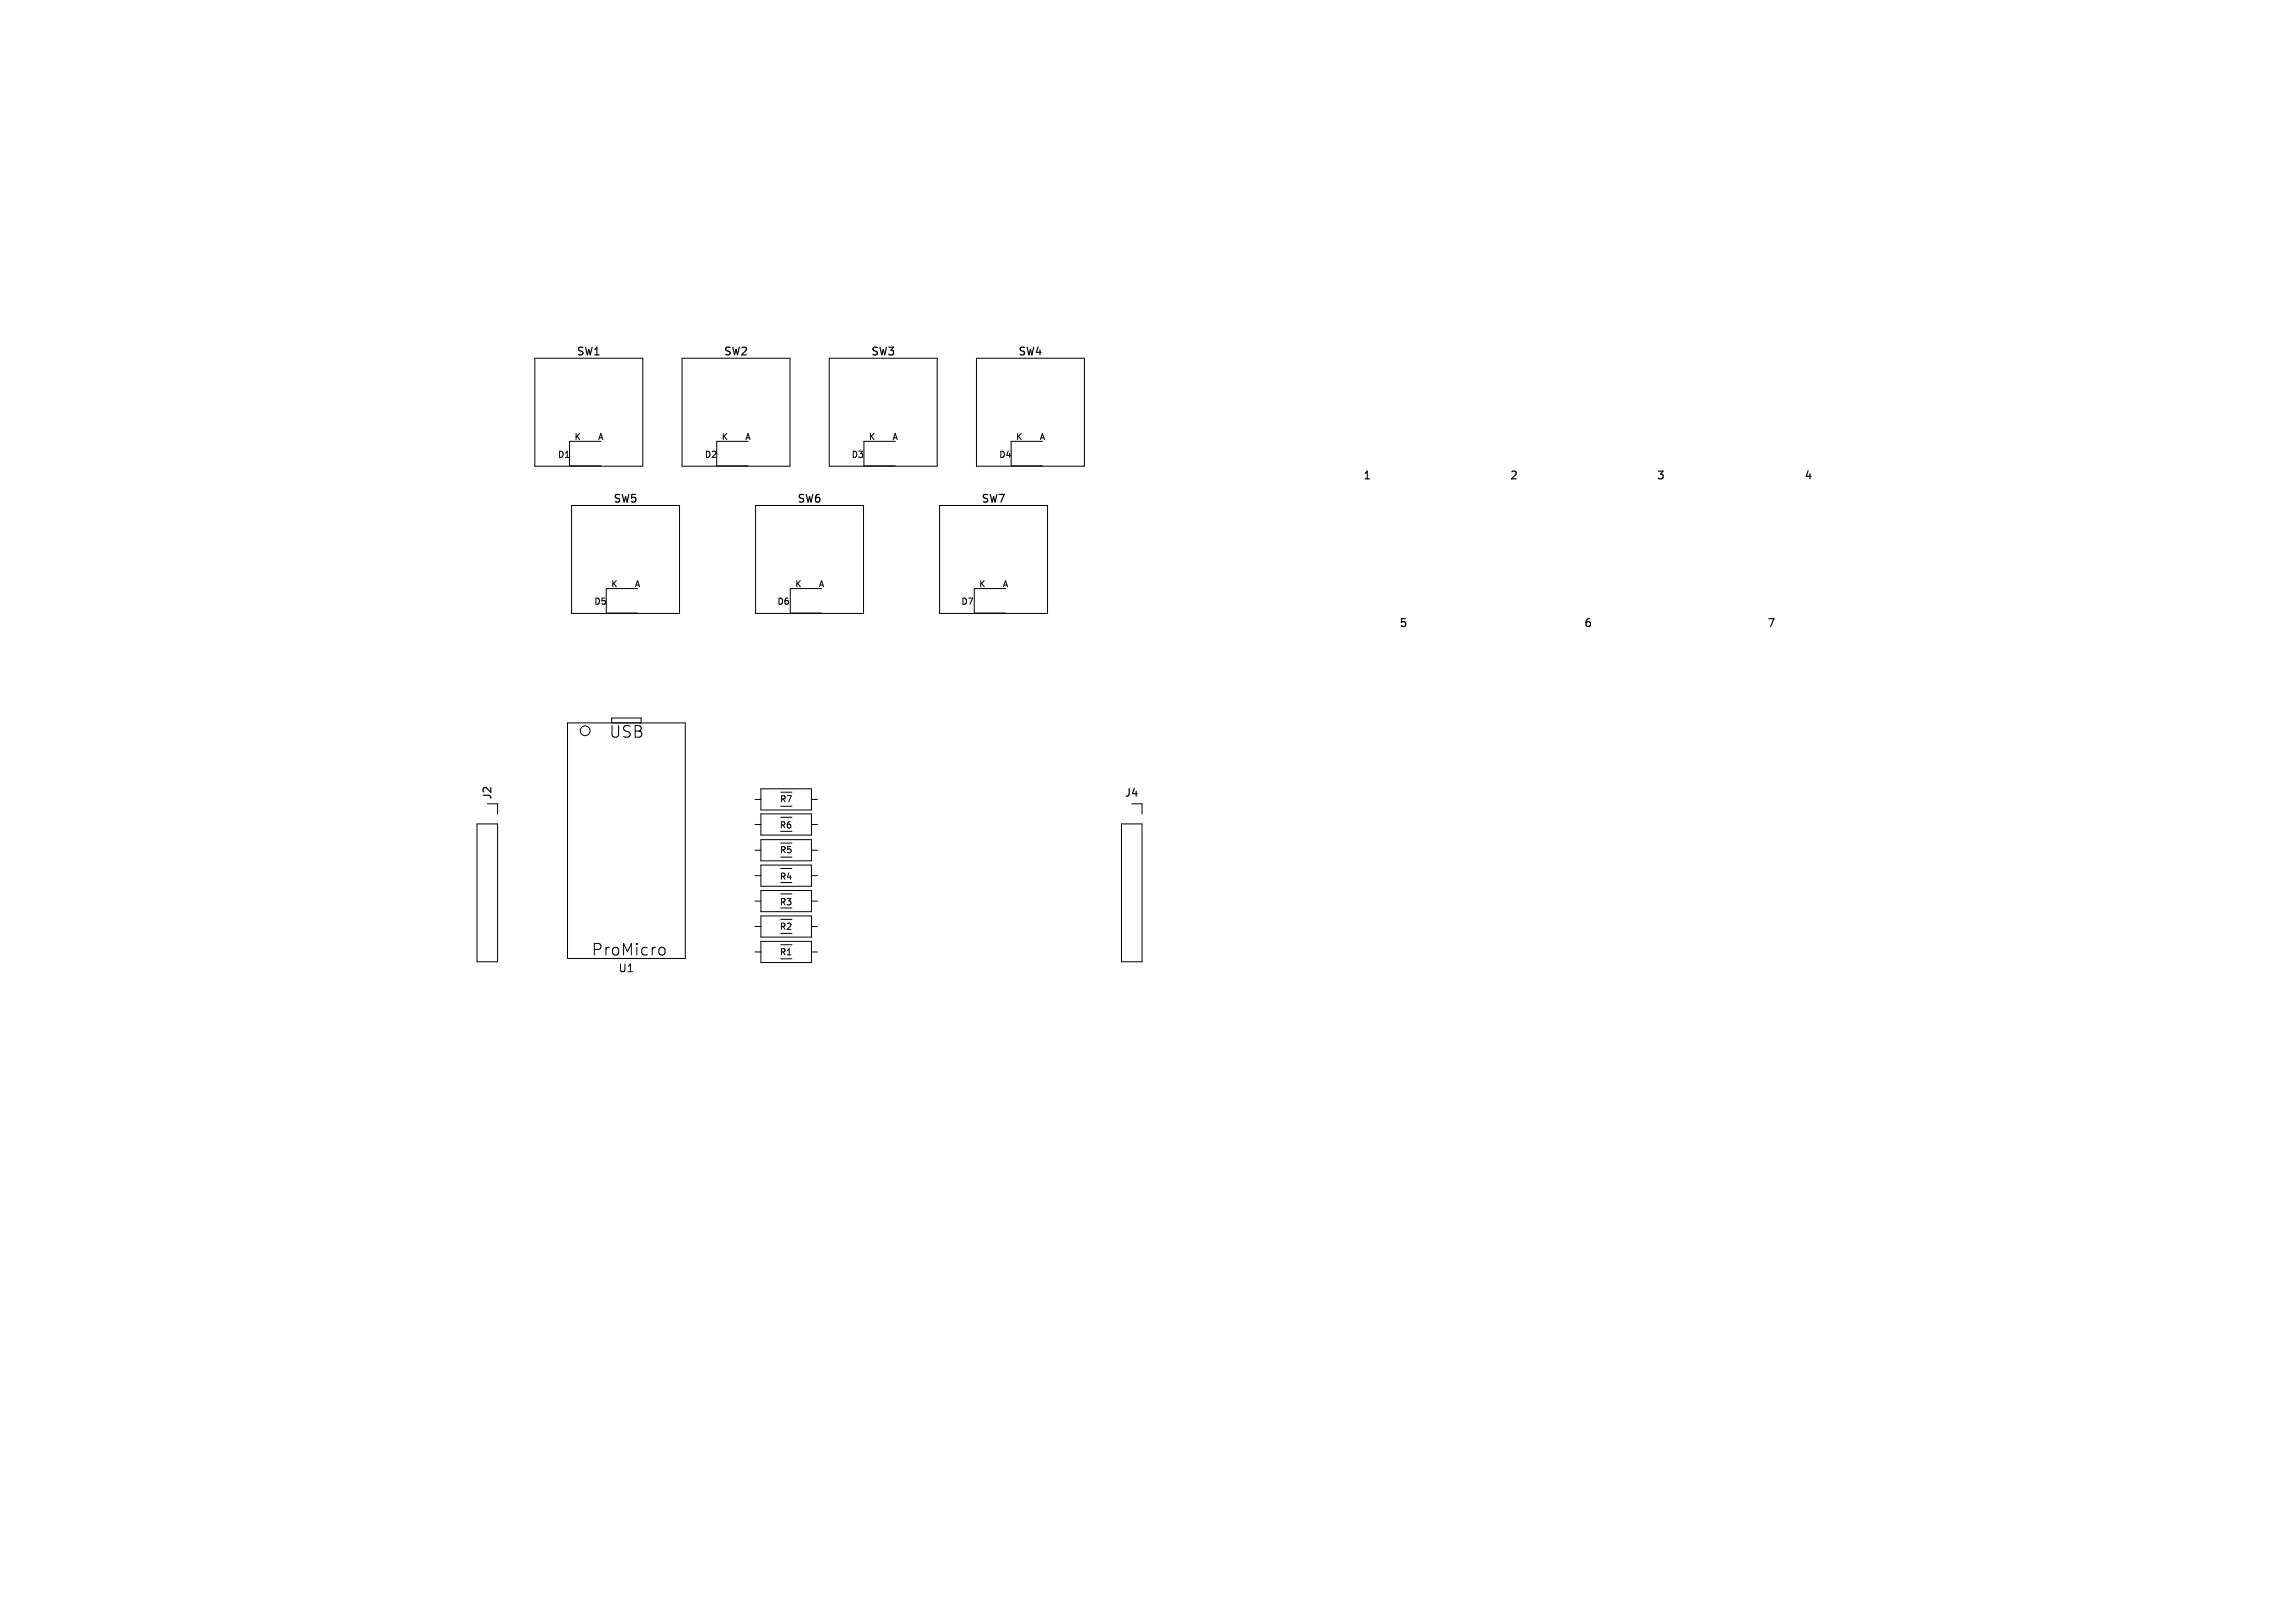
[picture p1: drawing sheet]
<svg xmlns="http://www.w3.org/2000/svg" width="297mm" height="210mm" viewBox="0 0 297 210" stroke-linecap="round" stroke-linejoin="round" font-family="sans-serif">
<defs><g id="words">
<g font-size="2.1">
<text x="78.8" y="95.6">USB</text>
<text x="76.5" y="123.8">ProMicro</text>
</g>
<g font-size="1.4">
<text x="74.6" y="46.2">SW1</text>
<text x="93.6" y="46.2">SW2</text>
<text x="112.7" y="46.2">SW3</text>
<text x="131.7" y="46.2">SW4</text>
<text x="79.3" y="65.2">SW5</text>
<text x="103.1" y="65.2">SW6</text>
<text x="126.9" y="65.2">SW7</text>
<text x="176.4" y="62.1">1</text>
<text x="195.4" y="62.1">2</text>
<text x="214.4" y="62.1">3</text>
<text x="233.5" y="62.1">4</text>
<text x="181.1" y="81.2">5</text>
<text x="205" y="81.2">6</text>
<text x="228.7" y="81.2">7</text>
<text x="63.8" y="103.6" transform="rotate(-90 63.8 103.6)">J2</text>
<text x="145.5" y="103.3">J4</text>
<text x="80" y="125.9">U1</text>
</g>
<g font-size="1.1">
<text x="72.2" y="59.3">D1</text>
<text x="74.3" y="57">K</text>
<text x="77.3" y="57">A</text>
<text x="91.2" y="59.3">D2</text>
<text x="93.3" y="57">K</text>
<text x="96.4" y="57">A</text>
<text x="110.2" y="59.3">D3</text>
<text x="112.4" y="57">K</text>
<text x="115.4" y="57">A</text>
<text x="129.3" y="59.3">D4</text>
<text x="131.4" y="57">K</text>
<text x="134.5" y="57">A</text>
<text x="79.1" y="76">K</text>
<text x="82.1" y="76">A</text>
<text x="102.9" y="76">K</text>
<text x="105.9" y="76">A</text>
<text x="126.7" y="76">K</text>
<text x="129.7" y="76">A</text>
<text x="76.9" y="78.3">D5</text>
<text x="100.6" y="78.3">D6</text>
<text x="124.4" y="78.3">D7</text>
<text x="100.9" y="107.3">R6</text>
<text x="100.9" y="103.9">R7</text>
<text x="100.9" y="114">R4</text>
<text x="100.9" y="110.5">R5</text>
<text x="100.9" y="117.3">R3</text>
<text x="100.9" y="123.7">R1</text>
<text x="100.9" y="120.4">R2</text>
</g>
</g></defs>
<g fill="none" stroke="#000" stroke-width=".13">
<path d="M69.2 46.4h14v13.9h-14zM77.8 57.1h-4.1v3.2h4.1M88.3 46.4h13.9v13.9h-13.9zM96.8 57.1h-4v3.2h4M107.3 46.4h14v13.9h-14zM115.9 57.1h-4.1v3.2h4.1M126.4 46.4h13.9v13.9h-13.9zM134.9 57.1h-4v3.2h4M74 65.4h13.9v14h-13.9zM82.5 76.2h-4v3.1h4M97.8 65.4h14v14h-14zM106.3 76.2h-4v3.1h4"/>
<path d="M121.6 65.4h14v14h-14zM130.1 76.2h-4v3.1h4M73.4 93.5h15.3v30.5h-15.3zM79.2 93.5v-.6h3.8v.6M61.7 106.6h2.7v17.9h-2.7zM63.1 104h1.3v1.3M97.7 106.7h.8M97.7 110h.8M97.7 103.4h.8M97.7 116.6h.8M97.7 119.9h.8M97.7 113.3h.8"/>
<path d="M98.5 102.1h6.5v2.7h-6.5zM98.5 105.3h6.5v2.8h-6.5zM98.5 108.6h6.5v2.8h-6.5zM98.5 111.9h6.5v2.8h-6.5zM98.5 115.2h6.5v2.8h-6.5zM98.5 118.5h6.5v2.8h-6.5zM101 105.8h1.5M101 109.1h1.5M101 102.5h1.5M101 115.7h1.5M101 119h1.5M101 112.4h1.5"/>
<path d="M105 106.7h.8M105 110h.8M105 103.4h.8M105 116.6h.8M105 119.9h.8M105 113.3h.8M145.1 106.6h2.7v17.9h-2.7zM146.5 104h1.3v1.3M85.4 122.7a.41 .41 0 0 1 .7 .2v.4a.41 .41 0 0 1-.7 .2M97.7 123.2h.8M98.5 121.8h6.5v2.7h-6.5zM101 122.2h1.5"/>
<path d="M101 124.1h1.5M105 123.2h.8"/>
<circle cx="75.7" cy="94.6" r=".63"/>
</g>
<use href="#words"/>
</svg>
